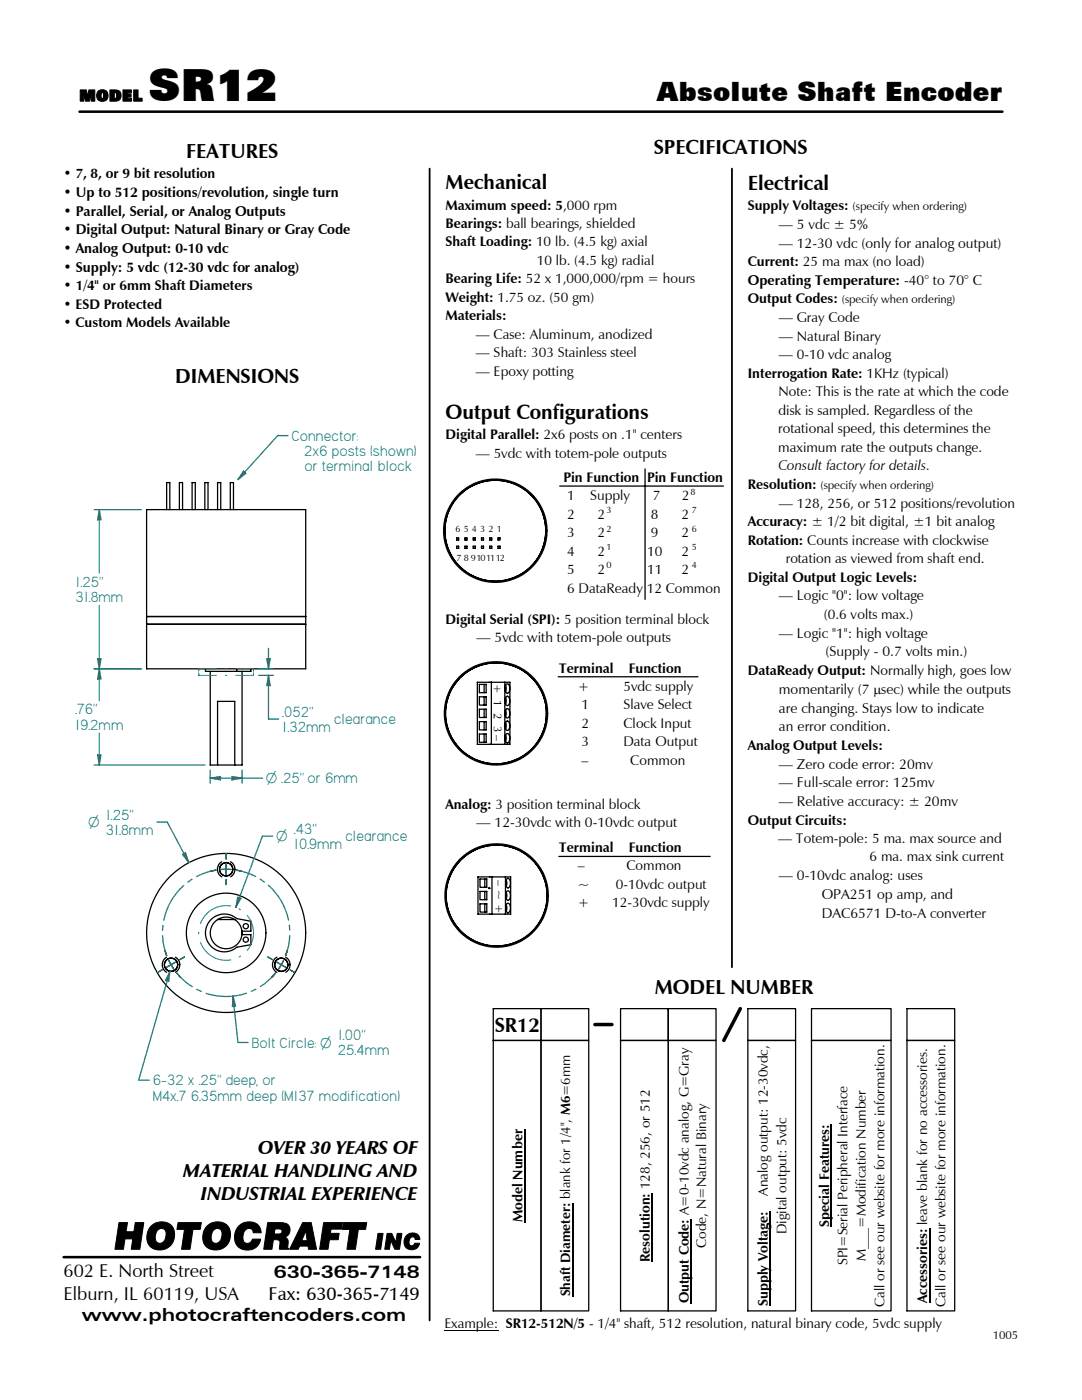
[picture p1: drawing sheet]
<svg xmlns="http://www.w3.org/2000/svg" width="216mm" height="279mm" viewBox="0 0 216 279" stroke-linecap="round" stroke-linejoin="round" font-family="sans-serif">
<defs><g id="words">
<text font-size="8.9" x="29.6" y="20.2">SR12</text>
<text font-size="7.4" x="22.8" y="249.3">HOTOCRAFT</text>
<text font-size="5.3" x="131" y="20.1">Absolute Shaft Encoder</text>
<text font-size="4.4" x="74.9" y="249.3">INC</text>
<g font-size="4.1">
<text x="149.2" y="37.8">Electrical</text>
<text x="88.9" y="83.6">Output Configurations</text>
</g>
<g font-size="4">
<text x="37.2" y="31.6">FEATURES</text>
<text x="130.5" y="30.8">SPECIFICATIONS</text>
<text x="88.9" y="37.8">Mechanical</text>
<text x="35" y="76.5">DIMENSIONS</text>
<text x="130.6" y="198.5">MODEL NUMBER</text>
<text x="98.7" y="206">SR12</text>
</g>
<g font-size="3.7">
<text x="51.5" y="230.3">OVER 30 YEARS OF</text>
<text x="36.6" y="234.9">MATERIAL HANDLING AND</text>
<text x="40.1" y="239.5">INDUSTRIAL EXPERIENCE</text>
<text x="12.7" y="254.9">602 E. North Street</text>
<text x="12.7" y="259.5">Elburn, IL 60119, USA</text>
<text x="53.6" y="259.5">Fax: 630-365-7149</text>
</g>
<text font-size="3.6" x="16.3" y="263.6">www.photocraftencoders.com</text>
<text font-size="3.5" x="54.7" y="255.1">630-365-7148</text>
<g font-size="3.3" fill="#008080">
<text x="58.2" y="87.9">Connector:</text>
<text x="60.7" y="91">2x6 posts (shown)</text>
<text x="60.7" y="94">or terminal block</text>
<text x="15" y="117.1">1.25&quot;</text>
<text x="15" y="120.1">31.8mm</text>
<text x="15" y="142.6">.76&quot;</text>
<text x="56.3" y="143">.052&quot;</text>
<text x="15" y="145.6">19.2mm</text>
<text x="56.3" y="146.1">1.32mm</text>
<text x="66.7" y="144.5">clearance</text>
<text x="21.1" y="163.6">1.25&quot;</text>
<text x="21.1" y="166.6">31.8mm</text>
<text x="58.7" y="166.4">.43&quot;</text>
<text x="68.9" y="167.9">clearance</text>
<text x="58.7" y="169.4">10.9mm</text>
<text x="50.2" y="209.1">Bolt Circle: O</text>
<text x="67.4" y="207.5">1.00&quot;</text>
<text x="67.4" y="210.6">25.4mm</text>
<text x="30.5" y="216.6">6-32 x .25&quot; deep, or</text>
<text x="30.5" y="219.6">M4x.7 6.35mm deep (M137 modification)</text>
</g>
<g font-size="3.2" fill="#008080">
<text x="53.1" y="156.3">O .25&quot; or 6mm</text>
<text x="17.6" y="165.1">O</text>
<text x="55.1" y="167.9">O</text>
</g>
<text font-size="3.1" x="15.8" y="20.2">MODEL</text>
<g font-size="2.8">
<text x="12.7" y="35.6">• 7, 8, or 9 bit resolution</text>
<text x="12.7" y="39.3">• Up to 512 positions/revolution, single turn</text>
<text x="88.9" y="41.8">Maximum speed: 5,000 rpm</text>
<text x="149.2" y="41.9">Supply Voltages:</text>
<text x="12.7" y="43">• Parallel, Serial, or Analog Outputs</text>
<text x="12.7" y="46.8">• Digital Output: Natural Binary or Gray Code</text>
<text x="88.9" y="45.5">Bearings: ball bearings, shielded</text>
<text x="155.4" y="45.7">— 5 vdc ± 5%</text>
<text x="12.7" y="50.5">• Analog Output: 0-10 vdc</text>
<text x="88.9" y="49.2">Shaft Loading: 10 lb. (4.5 kg) axial</text>
<text x="107.1" y="52.9">10 lb. (4.5 kg) radial</text>
<text x="149.2" y="53.1">Current: 25 ma max (no load)</text>
<text x="155.4" y="49.4">— 12-30 vdc (only for analog output)</text>
<text x="12.7" y="54.2">• Supply: 5 vdc (12-30 vdc for analog)</text>
<text x="12.7" y="58">• 1/4&quot; or 6mm Shaft Diameters</text>
<text x="88.9" y="56.6">Bearing Life: 52 x 1,000,000/rpm = hours</text>
<text x="149.2" y="56.8">Operating Temperature: -40° to 70° C</text>
<text x="12.7" y="61.6">• ESD Protected</text>
<text x="12.7" y="65.3">• Custom Models Available</text>
<text x="88.9" y="60.2">Weight: 1.75 oz. (50 gm)</text>
<text x="88.9" y="63.9">Materials:</text>
<text x="149.2" y="60.5">Output Codes:</text>
<text x="155.4" y="64.2">— Gray Code</text>
<text x="95" y="67.6">— Case: Aluminum, anodized</text>
<text x="95" y="71.3">— Shaft: 303 Stainless steel</text>
<text x="155.4" y="68">— Natural Binary</text>
<text x="155.4" y="71.7">— 0-10 vdc analog</text>
<text x="95" y="75">— Epoxy potting</text>
<text x="149.2" y="75.4">Interrogation Rate: 1KHz (typical)</text>
<text x="155.3" y="79.1">Note: This is the rate at which the code</text>
<text x="155.3" y="82.8">disk is sampled. Regardless of the</text>
<text x="88.9" y="87.6">Digital Parallel: 2x6 posts on .1&quot; centers</text>
<text x="155.3" y="86.4">rotational speed, this determines the</text>
<text x="95" y="91.3">— 5vdc with totem-pole outputs</text>
<text x="155.3" y="90.1">maximum rate the outputs change.</text>
<text x="155.3" y="93.8">Consult factory for details.</text>
<text x="112.4" y="96.2">Pin Function Pin Function</text>
<text x="113.2" y="99.9">1</text>
<text x="117.8" y="99.9">Supply</text>
<text x="130.2" y="99.9">7</text>
<text x="136.1" y="99.9">2</text>
<text x="149.2" y="97.5">Resolution:</text>
<text x="155.4" y="101.3">— 128, 256, or 512 positions/revolution</text>
<text x="113.2" y="103.5">2</text>
<text x="113.2" y="107.2">3</text>
<text x="119.3" y="103.5">2</text>
<text x="119.3" y="107.2">2</text>
<text x="129.9" y="103.5">8</text>
<text x="129.9" y="107.2">9</text>
<text x="136" y="103.5">2</text>
<text x="136" y="107.2">2</text>
<text x="149.2" y="105">Accuracy: ± 1/2 bit digital, ±1 bit analog</text>
<text x="113.2" y="110.9">4</text>
<text x="119.3" y="110.9">2</text>
<text x="129.1" y="110.9">10</text>
<text x="136" y="110.9">2</text>
<text x="149.2" y="108.7">Rotation: Counts increase with clockwise</text>
<text x="156.8" y="112.4">rotation as viewed from shaft end.</text>
<text x="113.2" y="114.6">5</text>
<text x="113.2" y="118.3">6 DataReady 12 Common</text>
<text x="119.3" y="114.6">2</text>
<text x="129.1" y="114.6">11</text>
<text x="136" y="114.6">2</text>
<text x="149.2" y="116.1">Digital Output Logic Levels:</text>
<text x="155.4" y="119.8">— Logic &quot;0&quot;: low voltage</text>
<text x="88.9" y="124.5">Digital Serial (SPI): 5 position terminal block</text>
<text x="164.4" y="123.5">(0.6 volts max.)</text>
<text x="95.1" y="128.2">— 5vdc with totem-pole outputs</text>
<text x="155.4" y="127.2">— Logic &quot;1&quot;: high voltage</text>
<text x="164.7" y="131">(Supply - 0.7 volts min.)</text>
<text x="111.5" y="134.2">Terminal</text>
<text x="115.3" y="137.9">+</text>
<text x="124.4" y="137.9">5vdc supply</text>
<text x="125.5" y="134.2">Function</text>
<text x="149.2" y="134.7">DataReady Output: Normally high, goes low</text>
<text x="116" y="141.6">1</text>
<text x="124.4" y="141.6">Slave Select</text>
<text x="155.4" y="142.2">are changing. Stays low to indicate</text>
<text x="155.4" y="138.5">momentarily (7 µsec) while the outputs</text>
<text x="116" y="145.3">2</text>
<text x="116" y="148.9">3</text>
<text x="124.4" y="145.3">Clock Input</text>
<text x="124.4" y="148.9">Data Output</text>
<text x="149.2" y="149.6">Analog Output Levels:</text>
<text x="155.4" y="146">an error condition.</text>
<text x="116" y="152.6">–</text>
<text x="125.8" y="152.6">Common</text>
<text x="155.4" y="153.4">— Zero code error: 20mv</text>
<text x="88.9" y="161.4">Analog: 3 position terminal block</text>
<text x="155.4" y="160.9">— Relative accuracy: ± 20mv</text>
<text x="155.4" y="157.1">— Full-scale error: 125mv</text>
<text x="95.1" y="165.1">— 12-30vdc with 0-10vdc output</text>
<text x="149.2" y="164.6">Output Circuits:</text>
<text x="111.5" y="170">Terminal</text>
<text x="115.3" y="173.7">–</text>
<text x="125" y="173.7">Common</text>
<text x="125.5" y="170">Function</text>
<text x="155.3" y="168.2">— Totem-pole: 5 ma. max source and</text>
<text x="173.5" y="171.9">6 ma. max sink current</text>
<text x="115.3" y="177.4">~</text>
<text x="122.9" y="177.4">0-10vdc output</text>
<text x="155.4" y="175.7">— 0-10vdc analog: uses</text>
<text x="164" y="179.4">OPA251 op amp, and</text>
<text x="115.3" y="181.1">+</text>
<text x="122.1" y="181.1">12-30vdc supply</text>
<text x="164" y="183.2">DAC6571 D-to-A converter</text>
<text x="153.2" y="238.7" transform="rotate(-90 153.2 238.7)">Analog output: 12-30vdc,</text>
<text x="104.3" y="243.9" transform="rotate(-90 104.3 243.9)">Model Number</text>
<text x="165.4" y="244.9" transform="rotate(-90 165.4 244.9)">Special Features:</text>
<text x="129.7" y="251.9" transform="rotate(-90 129.7 251.9)">Resolution: 128, 256, or 512</text>
<text x="140.9" y="249.1" transform="rotate(-90 140.9 249.1)">Code, N=Natural Binary</text>
<text x="156.9" y="246.3" transform="rotate(-90 156.9 246.3)">Digital output: 5vdc</text>
<text x="172.8" y="251.7" transform="rotate(-90 172.8 251.7)">M___=Modification Number</text>
<text x="169.1" y="252.5" transform="rotate(-90 169.1 252.5)">SPI=Serial Peripheral Interface</text>
<text x="137.5" y="260.1" transform="rotate(-90 137.5 260.1)">Output Code: A=0-10vdc analog, G=Gray</text>
<text x="153.2" y="260.7" transform="rotate(-90 153.2 260.7)">Supply Voltage:</text>
<text x="176.5" y="260.8" transform="rotate(-90 176.5 260.8)">Call or see our website for more information.</text>
<text x="185" y="260.1" transform="rotate(-90 185 260.1)">Accessories: leave blank for no accessories.</text>
<text x="188.7" y="260.8" transform="rotate(-90 188.7 260.8)">Call or see our website for more information.</text>
<text x="88.7" y="265.1">Example: SR12-512N/5 - 1/4&quot; shaft, 512 resolution, natural binary code, 5vdc supply</text>
</g>
<text font-size="2.7" x="113.8" y="258.7" transform="rotate(-90 113.8 258.7)">Shaft Diameter: blank for 1/4&quot;, M6=6mm</text>
<g font-size="2.3">
<text x="170.1" y="41.9">(specify when ordering)</text>
<text x="168" y="60.5">(specify when ordering)</text>
<text x="163.7" y="97.5">(specify when ordering)</text>
<text x="98.6" y="136.5" transform="rotate(90 98.6 136.5)">+ 1 2 3 –</text>
<text x="98.9" y="175.7" transform="rotate(90 98.9 175.7)">– ~ +</text>
<text x="198.1" y="267.2">1005</text>
</g>
<g font-size="1.8">
<text x="137.8" y="98.7">8</text>
<text x="90.9" y="106.2">6 5 4 3 2 1</text>
<text x="121" y="102.4">3</text>
<text x="121" y="106.1">2</text>
<text x="138" y="102.4">7</text>
<text x="138" y="106.1">6</text>
<text x="91.1" y="111.9">7 8 9 10 11 12</text>
<text x="121" y="109.8">1</text>
<text x="121" y="113.5">0</text>
<text x="138" y="109.8">5</text>
<text x="138" y="113.5">4</text>
</g>
</g></defs>
<path d="M15.9 22.3h184.1M12.7 250.9h71.1" fill="none" stroke="#000" stroke-width=".51"/>
<path d="M85.7 33.7v229.8M146 33.7v159.3" fill="none" stroke="#000" stroke-width=".36"/>
<path d="M12.6 226.4h19.5v23h-19.5z" fill="#fff"/>
<g fill="none" stroke="#000" stroke-width=".25">
<path d="M111.7 97h32.7M128.7 93.6v26M33.3 101.7v-5.4h.6v5.4M35.8 101.7v-5.4h.6v5.4M38.3 101.7v-5.4h.7v5.4M40.9 101.7v-5.4h.6v5.4M43.4 101.7v-5.4h.6v5.4M46 101.7v-5.4h.6v5.4M61 101.7v21.3h-31.7h31.7M61 101.7h-31.7v31.8h31.7v-8.9M91.1 107.4l.4-.1v.5h-.4v-.4M91.1 109h.4v.4h-.4v-.4"/>
<path d="M92.8 109h.4v.4h-.4v-.4M92.8 107.4h.4v.4h-.4v-.4M94.4 109h.4v.4h-.4v-.4M94.4 107.4h.4v.4h-.4v-.4M96.1 109h.4v.4h-.4zM96.1 107.4h.4v.4h-.4zM97.7 109h.4v.4h-.4zM97.7 107.4h.4v.4h-.4zM99.4 107.4l.4-.1v.5h-.4zM99.4 109h.4v.4h-.4zM41 133.5v.5M42 134v18.7h1.4"/>
<path d="M43.4 140h3.4v12.7h-3.4zM47.2 133.5v.5M48.3 134v18.7h-1.5M50.1 133.5v.5h-9.1M61 123v1.6h-31.7h31.7M95.2 136.2h6.5M95.2 136.1v12.4h6.5v-12.4M95.7 136.6h1.3v1.6h-1.3zM96.6 136.6v1.6M96.6 139.1v1.6M97 139v1.7h-1.3v-1.6h1.3M98 136.1v12.4"/>
<path d="M100.7 136.1v12.4M100.9 139.3l.1 .4-.1 .8M100.9 136.8l.1 .5-.1 .7M101 139.1l.2-.2a1.24 1.24 0 0 1 .1 1.9 1.13 1.13 0 0 1-.3-1.7zM101 136.5h.2a1.08 1.08 0 0 1 .3 1.7l-.1 .1a.91 .91 0 0 1-.6-1.4zM111.4 135.1h27.9M95.7 144h1.3v1.7h-1.3zM95.7 141.5h1.3v1.7h-1.3zM96.6 141.5v1.7M96.6 144v1.7M96.6 146.5v1.6M97 146.5v1.6h-1.3v-1.6h1.3"/>
<path d="M100.9 146.7l.1 .5-.1 .7M100.9 144.2l.1 .5-.1 .8M100.9 141.7l.1 .5-.1 .8M101 144.1l.2-.2a1.24 1.24 0 0 1 .1 1.9 1.13 1.13 0 0 1-.3-1.7zM101 141.6l.2-.2a1.24 1.24 0 0 1 .1 1.9 1.13 1.13 0 0 1-.3-1.7zM101 146.5l.2-.1a1.08 1.08 0 0 1 .3 1.7l-.1 .1a.91 .91 0 0 1-.6-1.4zM44.2 172a1.75 1.75 0 0 0 .1 3M46 172a1.72 1.72 0 0 1 0 3M95.4 175h6.5v7.4h-6.5zM95.8 177.9h1.3v1.7h-1.3zM96.7 175.4v1.7M96.7 177.9v1.7"/>
<path d="M97.1 175.4v1.7h-1.3v-1.7h1.3M98.2 175v7.4M100.9 175v7.4M101 178.1l.1 .5-.1 .7M101 175.6l.1 .5-.1 .8M101.2 177.9l.1-.1a1.11 1.11 0 0 1 .3 1.7l-.1 .1a.91 .91 0 0 1-.5-1.4zM101.2 175.4l.1-.1a1.11 1.11 0 0 1 .3 1.7l-.1 .2a.91 .91 0 0 1-.5-1.4zM111.5 170.9h30.2M33.2 191a1.75 1.75 0 0 0 .1 3.1M35 191a1.74 1.74 0 0 1 0 3M43.4 183.5a3.2 3.2 0 0 0-.7 4.8 3.2 3.2 0 0 0 4.8 0 3.2 3.2 0 0 0-.7-4.8M43.4 183.5a3.2 3.2 0 0 1 3.4 0z"/>
<path d="M50.1 183.9l-2.9-.6a3.8 3.8 0 0 0-5.2 .3 3.8 3.8 0 0 0 0 5.2 3.8 3.8 0 0 0 5.2 .2l2.9-.5v-2h-1.8M50.1 183.8v2h-1.8v.7M55.2 191a1.74 1.74 0 0 0 0 3.1M57 191a1.75 1.75 0 0 1 0 3M95.8 180.4h1.3v1.6h-1.3zM96.7 180.4v1.6M101 180.6l.1 .5-.1 .7M101.2 180.3h.1a1.11 1.11 0 0 1 .3 1.7l-.1 .1a.91 .91 0 0 1-.5-1.4zM98.4 201.3h9.5v6.3h-9.5h9.5v54h-9.5zM107.9 201.3h9.6v6.3h-9.6h9.6v54h-9.6zM123.8 201.3h9.5v6.3h-9.5h9.5v54h-9.5zM133.3 201.3h9.6v6.3h-9.6h9.6v54h-9.6z"/>
<path d="M149.2 201.3h9.5v6.3h-9.5h9.5v54h-9.5zM161.9 201.3h15.9v6.3h-15.9h15.9v54h-15.9zM181 207.6h9.5v-6.3h-9.5v60.3M181 207.6h9.5v54h-9.5"/>
<circle cx="98.8" cy="105.9" r="10.1"/>
<circle cx="98.8" cy="105.9" r="10.3"/>
<circle cx="99" cy="142.4" r="10.1"/>
<circle cx="99" cy="142.4" r="10.3"/>
<circle cx="45.1" cy="173.5" r="1.32"/>
<circle cx="99.1" cy="178.7" r="10.3"/>
<circle cx="99.1" cy="178.7" r="10.1"/>
<circle cx="34.1" cy="192.5" r="1.32"/>
<circle cx="45.1" cy="186.2" r="15.9"/>
<circle cx="45.1" cy="186.2" r="7.9"/>
<circle cx="49" cy="184.8" r=".53"/>
<circle cx="49.1" cy="187.5" r=".52"/>
<circle cx="56.1" cy="192.5" r="1.32"/>
</g>
<path d="M118.7 204.5h3.4M147.7 201.3l-3.3 6.3" fill="none" stroke="#000" stroke-width=".7"/>
<g fill="none" stroke="#000" stroke-width=".23">
<path d="M104.8 225.3v2.5M104.8 229.4v9M130.2 238.1v2.5M165.9 224.3v12.8M165.9 238.4v6.5M104.8 241.5v2.4M114.2 240.1v14.4M114.2 255.8v2.9M130.2 242.1v4M130.2 247.6v4.3M138 243.3v2.3M138 248.7v11.4"/>
<path d="M153.7 241.7v17.6M185.5 246.1v4.4M185.5 253.2v3.9"/>
</g>
<g fill="#000">
<path d="M104.6 238.4h.3v1.6h-.3zM104.6 227.8h.3v1.6h-.3zM165.8 237h.2v1.4h-.2zM104.6 239.9h.3v1.6h-.3zM114.1 254.5h.3v1.4h-.3zM130 246.1h.3v1.5h-.3zM130 240.6h.3v1.5h-.3zM137.9 247.2h.2v1.6h-.2zM137.9 245.6h.2v1.6h-.2zM185.4 257.1h.2v1.3h-.2zM185.4 252h.2v1.2h-.2zM185.4 250.5h.2v1.6h-.2z"/>
<path d="M185.4 245.2h.2v.9h-.2zM153.6 259.3h.2v1.4h-.2zM185.4 258.4h.2v1.7h-.2z"/>
</g>
<path d="M97.6 177.2l.1 .1" fill="none" stroke="#000" stroke-width=".36"/>
<path d="M88.7 265.5h10.7" fill="none" stroke="#000" stroke-width=".2"/>
<path d="M55.4 86.9l-7.9 8.8" fill="none" stroke="#008080" stroke-width=".25"/>
<path d="M48.6 94l.5 .4-1.6 1.3z" fill="#008080"/>
<path d="M48.6 94l.5 .4-1.6 1.3zM55.4 86.9h2.1M19.8 101.7l.4 2h-.7z" fill="none" stroke="#008080" stroke-width=".25"/>
<path d="M19.8 101.7l.4 2h-.7z" fill="#008080"/>
<path d="M19.5 131.4h.7l-.4 2.1z" fill="none" stroke="#008080" stroke-width=".25"/>
<path d="M19.5 131.4h.7l-.4 2.1z" fill="#008080"/>
<path d="M18.8 101.7h9.4M19.8 101.7v12.6M18.8 133.5h9.4M19.8 133.5l.4 2h-.7zM19.8 120.8v12.7" fill="none" stroke="#008080" stroke-width=".25"/>
<path d="M19.8 133.5l.4 2h-.7z" fill="#008080"/>
<path d="M19.5 150.6h.7l-.4 2.1z" fill="none" stroke="#008080" stroke-width=".25"/>
<path d="M19.5 150.6h.7l-.4 2.1z" fill="#008080"/>
<path d="M18.8 133.5h9.4M19.8 133.5v6.3M18.8 152.7h22.1M19.8 146.3v6.4M33.4 164l4.3 8.2M36.4 170.5l.6-.3 .7 2z" fill="none" stroke="#008080" stroke-width=".25"/>
<path d="M36.4 170.5l.6-.3 .7 2z" fill="#008080"/>
<g fill="none" stroke="#008080" stroke-width=".25">
<path d="M31.3 164.1h2.1M36.7 176.7a12.5 12.5 0 0 0-4 7M38.3 175.5l-.8 .5M42.5 173.8l-.4 .1M42.6 173.7l-.1 .1M42.7 173.7h.4a12.5 12.5 0 0 0-3.9 1.2M44.1 173.5h2M45.1 170.4v.4M45.1 170.9v.1M45.1 171.1v.3M45.1 172.4v2.1M45.1 175.5v.4"/>
<path d="M45.1 176v.1M45.1 176.2v.4M47.5 173.7h-.3a13.4 13.4 0 0 1 3.8 1.2M47.6 173.7l.1 .1M47.8 173.8l.4 .1M51.9 175.4l.8 .6M53.6 176.7a12.6 12.6 0 0 1 4 6.9M31.8 193.9l-.3 .2M32 193.8h-.1M32.4 193.5l-.4 .2M32.4 186.8a12.2 12.2 0 0 0 .9 3.9l-.2-.3M32.5 184.7l-.1 1"/>
<path d="M32.9 189.7l.1 .4M33.1 190.2h.1M33.7 191.6l1 1.8M35 192l-1.8 1M35.5 194.5l-.2-.3a12.9 12.9 0 0 0 3.1 2.7M35.6 194.6h.1M35.7 194.7l.3 .3M36.2 191.3l-.3 .2M36.4 191.2l-.1 .1M36.8 191l-.3 .2M39.3 197.4l.9 .5M46.5 198.8l.5 2-.6 .1z"/>
<path d="M46.5 198.8l1 9.2M49.2 198.2a12.8 12.8 0 0 1-8.1 0M51.1 197.4l-1 .4M53.4 191l.4 .2M53.9 191.2l.1 .1M54 191.3l.4 .2M54.5 194.7l-.2 .3M54.7 194.6h-.1M54.7 194.5l.3-.3a12.9 12.9 0 0 1-3 2.7M55.2 192l1.8 1M56.6 191.6l-1 1.8M57.2 190.2h-.1"/>
<path d="M57.3 189.7l-.1 .4M57.7 184.6l.1 1.1M57.8 186.7a12.2 12.2 0 0 1-.8 4l.1-.3M57.9 193.5l.3 .2M58.3 193.8h.1M58.5 193.9l.3 .2"/>
</g>
<path d="M46.5 198.8l.5 2-.6 .1z" fill="#008080"/>
<path d="M33.9 193.8l-6.2 21.8M47.5 208h2" fill="none" stroke="#008080" stroke-width=".25"/>
<path d="M33.9 193.8l-.2 2.1-.7-.2z" fill="#008080"/>
<path d="M47.4 179l.7 .3-1 1.8zM52.4 166.9l-5.3 14.2M33.9 193.8l-.2 2.1-.7-.2zM27.7 215.6h2.1" fill="none" stroke="#008080" stroke-width=".25"/>
<path d="M39.7 186v.4M40 188.1a5.5 5.5 0 0 0 6.1 3.5M46 180.8a5.4 5.4 0 0 0-6 3.5M47.7 181.4l.3 .1M48 190.8l-.3 .2M49.3 182.7a5.4 5.4 0 0 1 0 7" fill="none" stroke="#008080" stroke-width=".2"/>
<path d="M47.4 179l.7 .3-1 1.8z" fill="#008080"/>
<path d="M42 155.3l2-.3v.6zM52.4 166.9h2" fill="none" stroke="#008080" stroke-width=".25"/>
<path d="M42 155.3l2-.3v.6z" fill="#008080"/>
<path d="M46.3 155l2 .3-2 .3z" fill="none" stroke="#008080" stroke-width=".25"/>
<path d="M46.3 155l2 .3-2 .3z" fill="#008080"/>
<path d="M53.6 134.8l.3 2h-.7zM42 153.7v2.6M42 155.3h10.4M48.3 153.7v2.6" fill="none" stroke="#008080" stroke-width=".25"/>
<path d="M39.7 134.4v.4h3.5M39.7 134.1h.1M43.2 133.5h-3.6l.1 .4M45 134.8h.3M45 133.5h.3M47.1 133.5h3.5M50.6 134.4v.4h-3.5M50.6 133.5v.4M50.6 134.1v.1" fill="none" stroke="#008080" stroke-width=".2"/>
<path d="M53.6 134.8l.3 2h-.7z" fill="#008080"/>
<path d="M53.2 131.4h.7l-.3 2.1z" fill="none" stroke="#008080" stroke-width=".25"/>
<path d="M53.2 131.4h.7l-.3 2.1z" fill="#008080"/>
<path d="M51.6 134.8h3M51.6 133.5h3M53.6 134.8v8.7h2M53.6 129.4v4.1" fill="none" stroke="#008080" stroke-width=".25"/>
<use href="#words"/>
</svg>
